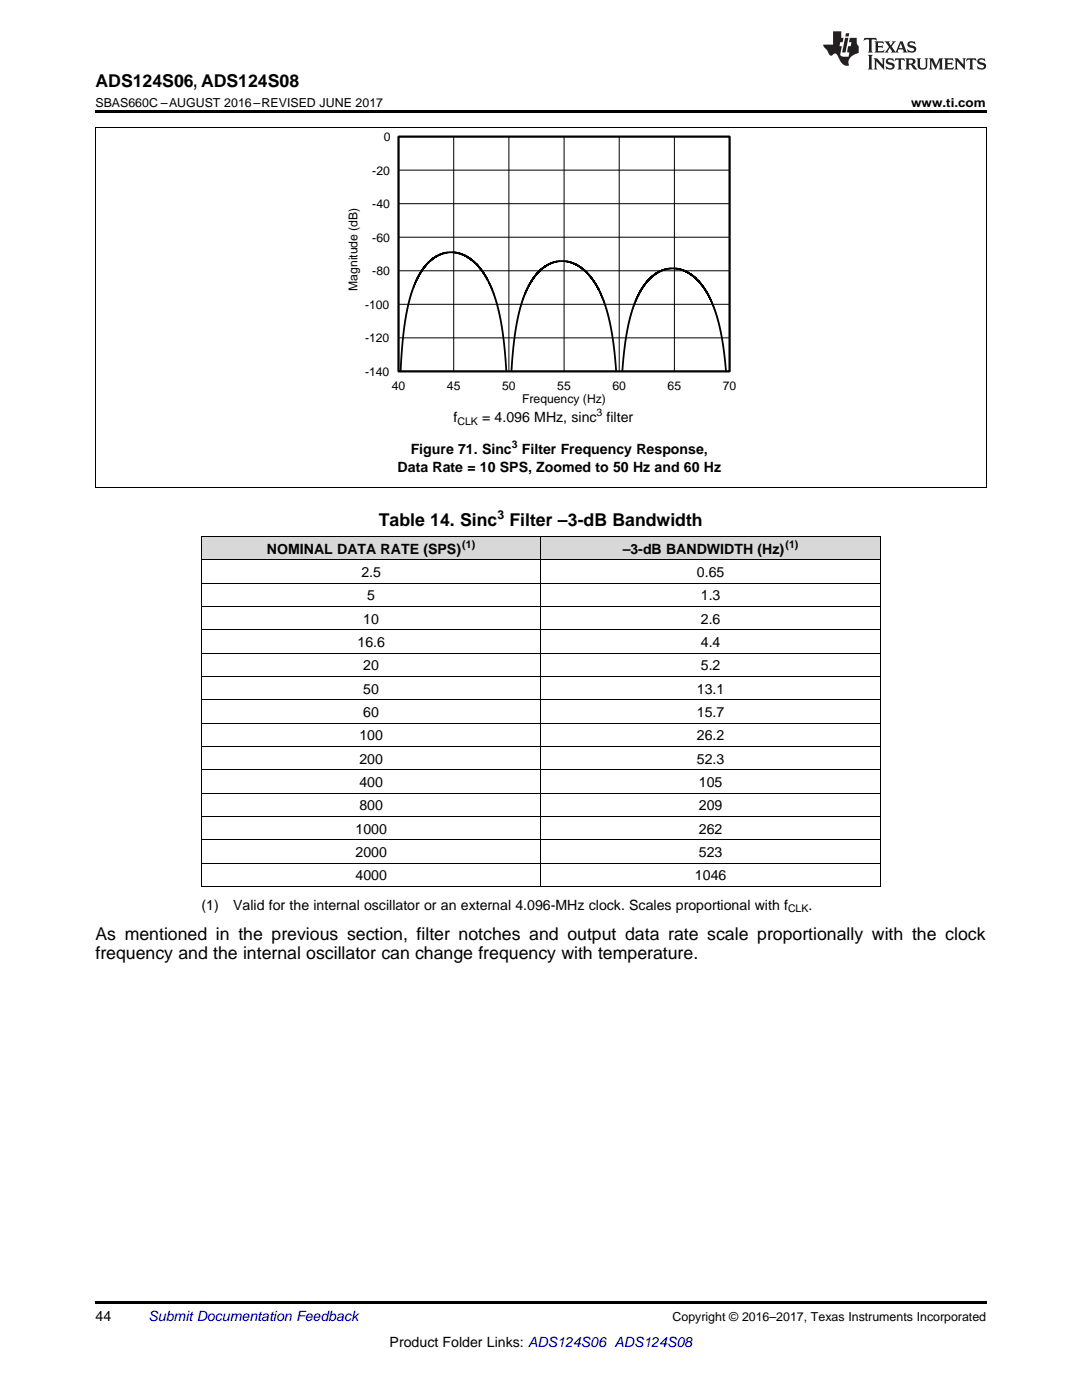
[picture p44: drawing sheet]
<svg xmlns="http://www.w3.org/2000/svg" width="216mm" height="279mm" viewBox="0 0 216 279" stroke-linecap="round" stroke-linejoin="round" font-family="sans-serif">
<defs><g id="words">
<g font-size="3.5">
<text x="19" y="17.3">ADS124S06, ADS124S08</text>
<text x="75.6" y="105">Table 14. Sinc Filter –3-dB Bandwidth</text>
<text x="19" y="187.5">As mentioned in the previous section, filter notches and output data rate scale proportionally with the clock</text>
<text x="19" y="191.4">frequency and the internal oscillator can change frequency with temperature.</text>
</g>
<g font-size="2.8">
<text x="90.5" y="84.2">f</text>
<text x="96.2" y="84.2">= 4.096 MHz, sinc</text>
<text x="121" y="84.2">filter</text>
<text x="79.3" y="94.2">Data Rate = 10 SPS, Zoomed to 50 Hz and 60 Hz</text>
<text x="82" y="90.5">Figure 71. Sinc</text>
<text x="104.1" y="90.5">Filter Frequency Response,</text>
<text x="53.3" y="110.5">NOMINAL DATA RATE (SPS)</text>
<text x="124.2" y="110.5">–3-dB BANDWIDTH (Hz)</text>
<text x="72.1" y="115.1">2.5</text>
<text x="73.3" y="119.8">5</text>
<text x="139.1" y="115.1">0.65</text>
<text x="139.8" y="119.8">1.3</text>
<text x="72.5" y="124.5">10</text>
<text x="139.8" y="124.5">2.6</text>
<text x="71.3" y="129.1">16.6</text>
<text x="139.8" y="129.1">4.4</text>
<text x="72.5" y="133.8">20</text>
<text x="139.8" y="133.8">5.2</text>
<text x="72.5" y="138.4">50</text>
<text x="72.5" y="143.1">60</text>
<text x="139.1" y="138.4">13.1</text>
<text x="139.1" y="143.1">15.7</text>
<text x="71.7" y="147.7">100</text>
<text x="139.1" y="147.7">26.2</text>
<text x="71.7" y="152.4">200</text>
<text x="139.1" y="152.4">52.3</text>
<text x="71.7" y="157.1">400</text>
<text x="71.7" y="161.7">800</text>
<text x="139.5" y="157.1">105</text>
<text x="139.5" y="161.7">209</text>
<text x="70.9" y="166.4">1000</text>
<text x="139.5" y="166.4">262</text>
<text x="70.9" y="171">2000</text>
<text x="139.5" y="171">523</text>
<text x="70.9" y="175.7">4000</text>
<text x="138.7" y="175.7">1046</text>
<text x="40.2" y="181.5">(1)</text>
<text x="46.5" y="181.5">Valid for the internal oscillator or an external 4.096-MHz clock. Scales proportional with f</text>
<text x="161.3" y="181.5">.</text>
<text x="19" y="263.6">44</text>
<text x="77.8" y="268.9">Product Folder Links: ADS124S06 ADS124S08</text>
</g>
<text font-size="2.8" fill="#0000c8" x="29.6" y="263.6">Submit Documentation Feedback</text>
<g font-size="2.5">
<text x="19" y="21.4">SBAS660C –AUGUST 2016–REVISED JUNE 2017</text>
<text x="181.8" y="21.4">www.ti.com</text>
<text x="99.3" y="103.6">3</text>
<text x="134.2" y="263.6">Copyright © 2016–2017, Texas Instruments Incorporated</text>
</g>
<g font-size="2.4">
<text x="76.6" y="28.2">0</text>
<text x="74.3" y="34.9">-20</text>
<text x="74.3" y="41.6">-40</text>
<text x="74.3" y="48.3">-60</text>
<text x="71.4" y="58.1" transform="rotate(-90 71.4 58.1)">Magnitude (dB)</text>
<text x="74.3" y="55">-80</text>
<text x="72.8" y="61.6">-100</text>
<text x="72.8" y="68.3">-120</text>
<text x="72.8" y="75">-140</text>
<text x="78.2" y="77.8">40</text>
<text x="89.2" y="77.8">45</text>
<text x="100.2" y="77.8">50</text>
<text x="111.2" y="77.8">55</text>
<text x="122.2" y="77.8">60</text>
<text x="133.2" y="77.8">65</text>
<text x="144.2" y="77.8">70</text>
<text x="104.2" y="80.4">Frequency (Hz)</text>
</g>
<g font-size="2.1">
<text x="119" y="83">3</text>
<text x="91.3" y="84.7">CLK</text>
<text x="102.1" y="89.4">3</text>
<text x="92.2" y="109.4">(1)</text>
<text x="156.7" y="109.4">(1)</text>
<text x="157.2" y="182.1">CLK</text>
</g>
</g></defs>
<g fill="#d8d8d8">
<path d="M40.2 107.1h67.7v4.7h-67.7z"/>
<path d="M107.9 107.1h67.8v4.7h-67.8z"/>
</g>
<path d="M19 22h177.8v.5h-177.8zM19 97.2l.2 .1zM196.7 97.2l.1 .1zM40.2 176.9l.1 .1zM175.6 176.9l.1 .1zM19 259.7h177.8v.5h-177.8z" fill="#000"/>
<g fill="none" stroke="#000" stroke-width=".2">
<path d="M19 25.3h177.8M19.1 25.4v71.9M79.5 34h66.1M90.5 27.3v46.8M101.5 27.3v46.8M112.6 27.3v46.8M123.6 27.3v46.8M134.6 27.3v46.8M196.8 25.4v71.9M79.5 54h66.1M79.5 47.3h66.1M79.5 40.7h66.1"/>
<path d="M79.5 67.4h66.1M79.5 60.7h66.1M19 97.2h177.8M40.2 116.4h135.5M40.2 111.7h135.5M40.2 107.1h135.5M40.3 107.1v69.9M107.9 107.1v69.9M175.6 107.1v69.9M40.2 139.6h135.5M40.2 135h135.5M40.2 130.3h135.5"/>
<path d="M40.2 125.7h135.5M40.2 121h135.5M40.2 158.3h135.5M40.2 153.6h135.5M40.2 149h135.5M40.2 144.3h135.5M40.2 176.9h135.5M40.2 172.2h135.5M40.2 167.6h135.5M40.2 162.9h135.5"/>
</g>
<path d="M79.5 27.3h66.1v46.8h-66.1zM79.9 73.9l.4-5.7 .7-4.8 .7-3.6 1.1-3.3 1.4-2.5 1.7-2 1.9-1.2 2-.5 1.3 .1 1.1 .3 2 1.2 1.8 2 1.6 2.6 1.3 3.3 .9 3.6 .7 4.5 .5 6M102.1 73.9l.4-4.8 .5-4.2 .8-3.4 1.1-3.3 1.5-2.6 1.6-1.9 1.7-1.1 1.1-.3 1-.2 2 .2 1.1 .5 1 .6 1.9 1.8 1.6 2.5 1.3 2.9 .9 3.5 .9 4.9 .4 4.9M124.2 73.9l.4-4.7 .7-3.9 .9-3.4 1.1-2.9 1.4-2.3 1.5-1.6 1.9-1.1 1.9-.4 2.1 .3 1.9 .9 1.9 1.8 1.5 2.3 1.2 2.9 1 3.3 .7 4 .6 4.8" fill="none" stroke="#000" stroke-width=".35"/>
<g fill="#231f20">
<path d="M172.5 7.6l-.1 .5 .4-.2h.6v.1v2.1l-.2 .4h.9l-.2-.4v-2.1l.1-.1h.5l.5 .2-.2-.5zM174.5 8.3l.2 .3v1.5l-.2 .4h1.8l.2-.6a1.04 1.04 0 0 1-1.3 .2v-.7h.6l.3 .2v-.6l-.3 .2h-.6v-.6l.8-.1 .4 .3-.2-.5zM176.5 8.3l.9 1.1-.9 1.1h.8l-.2-.2 .4-.7 .5 .7-.2 .2h1.5l-.2-.2 .2-.4h.9l.1 .4-.2 .2h1l-.3-.3-.7-1.9h-.5l-.9 2-.8-1 .9-1h-.8l.1 .3-.4 .5-.3-.6 .1-.2zM179.7 8.6l.4 1h-.7zM181.3 8.4a.63 .63 0 0 0-.2 .7 .63 .63 0 0 0 .6 .4l.6 .2 .1 .2a.75 .75 0 0 1-.7 .4 .75 .75 0 0 1-.6-.5l.1 .7 .1-.1a1.11 1.11 0 0 0 1.5-.6 1.13 1.13 0 0 0-1.2-.8l-.1-.4a1.04 1.04 0 0 1 1.2 .2l-.2-.5-.2 .1-.4-.2zM173.2 10.9l.2 .4v2.2l-.2 .4h1l-.3-.4v-2.2l.3-.4zM174.3 11.6l.3 .4v1.5l-.3 .4h.8l-.2-.4v-1.3l1.5 1.7v-1.9l.2-.4h-.7l.2 .4v.9l-1.1-1.3zM177 11.8a.62 .62 0 0 0-.2 .7 .62 .62 0 0 0 .6 .4l.6 .1 .1 .3a.76 .76 0 0 1-.7 .3 .76 .76 0 0 1-.7-.4l.2 .7 .1-.1a1.11 1.11 0 0 0 1.5-.6 1.13 1.13 0 0 0-1.2-.8l-.1-.4a1.04 1.04 0 0 1 1.2 .2l-.2-.6-.2 .1-.5-.1zM178.7 11.6l-.2 .6a.61 .61 0 0 1 .8-.3v1.6l-.2 .4h.9l-.2-.4v-1.6a.63 .63 0 0 1 .7 .3l-.1-.6zM180.6 11.6l.3 .4v1.5l-.3 .4h1l-.2-.2-.1-.8 .6 .2a.76 .76 0 0 0 1.2 .7l-1-1a.58 .58 0 0 0 .6-.5 .58 .58 0 0 0-.5-.6zM181.4 11.9h.1a.45 .45 0 0 1 .5 .1 .45 .45 0 0 1 .1 .5l-.8 .2zM182.9 11.6l.2 .2a2.17 2.17 0 0 0 .3 1.9 .99 .99 0 0 0 1.6-.6v-1.1l.2-.4h-.7l.2 .2a1.92 1.92 0 0 1-.2 1.8 .6 .6 0 0 1-.9-.5v-1.1l.2-.4zM185.4 11.6l.2 .4v1.5l-.2 .4h.7l-.2-.4v-1.4l.8 1.8 .8-1.8v1.4l-.2 .4h.9l-.2-.4v-1.5l.2-.4h-.8l-.6 1.5-.6-1.5zM188.4 11.6l.2 .4v1.5l-.2 .4h1.8l.1-.6a1.04 1.04 0 0 1-1.2 .1v-.6h.5l.4 .2v-.6l-.4 .2h-.5v-.7h.8l.3 .3-.1-.6zM190.5 11.6l.2 .4v1.5l-.2 .4h.7l-.2-.4v-1.3l1.5 1.7v-1.9l.2-.4h-.7l.2 .4v.9l-1.1-1.3zM192.9 11.6l-.1 .6a.61 .61 0 0 1 .7-.3l.1 1.6-.3 .4h1l-.3-.4 .1-1.6a.63 .63 0 0 1 .7 .3l-.1-.6zM195.2 11.8a.62 .62 0 0 0-.2 .7 .62 .62 0 0 0 .6 .4l.6 .1 .1 .3a.76 .76 0 0 1-.7 .3 .76 .76 0 0 1-.6-.4l.1 .7 .1-.1a1.11 1.11 0 0 0 1.6-.6 1.13 1.13 0 0 0-1.3-.8l-.1-.4a1.04 1.04 0 0 1 1.2 .2l-.1-.6-.2 .1-.5-.1z"/>
<path d="M166.2 6.3v2.6h-1.9v.4l.8 .9a.91 .91 0 0 0 1 .8 .56 .56 0 0 1 .5-.3 .56 .56 0 0 1 .5 .3l.4 .8a1.53 1.53 0 0 0 1.9 1.2 1.54 1.54 0 0 1 1-2.1l.9-.3v-1.4a1.52 1.52 0 0 1-.4-1.6h-1.3l-.2 .8h.5l-.2 .8h-.5l-.1 1v.2l.4 .1-.2 .8a1.93 1.93 0 0 1-1.6-.3l.3-1.8h-.5l.2-.8h.4l.2-.8h-.4v-1.3zM168.6 7.6l-.6 2.9h.7l.6-2.9zM168.8 6.6l-.1 .7h.6l.2-.7z"/>
</g>
<use href="#words"/>
</svg>
